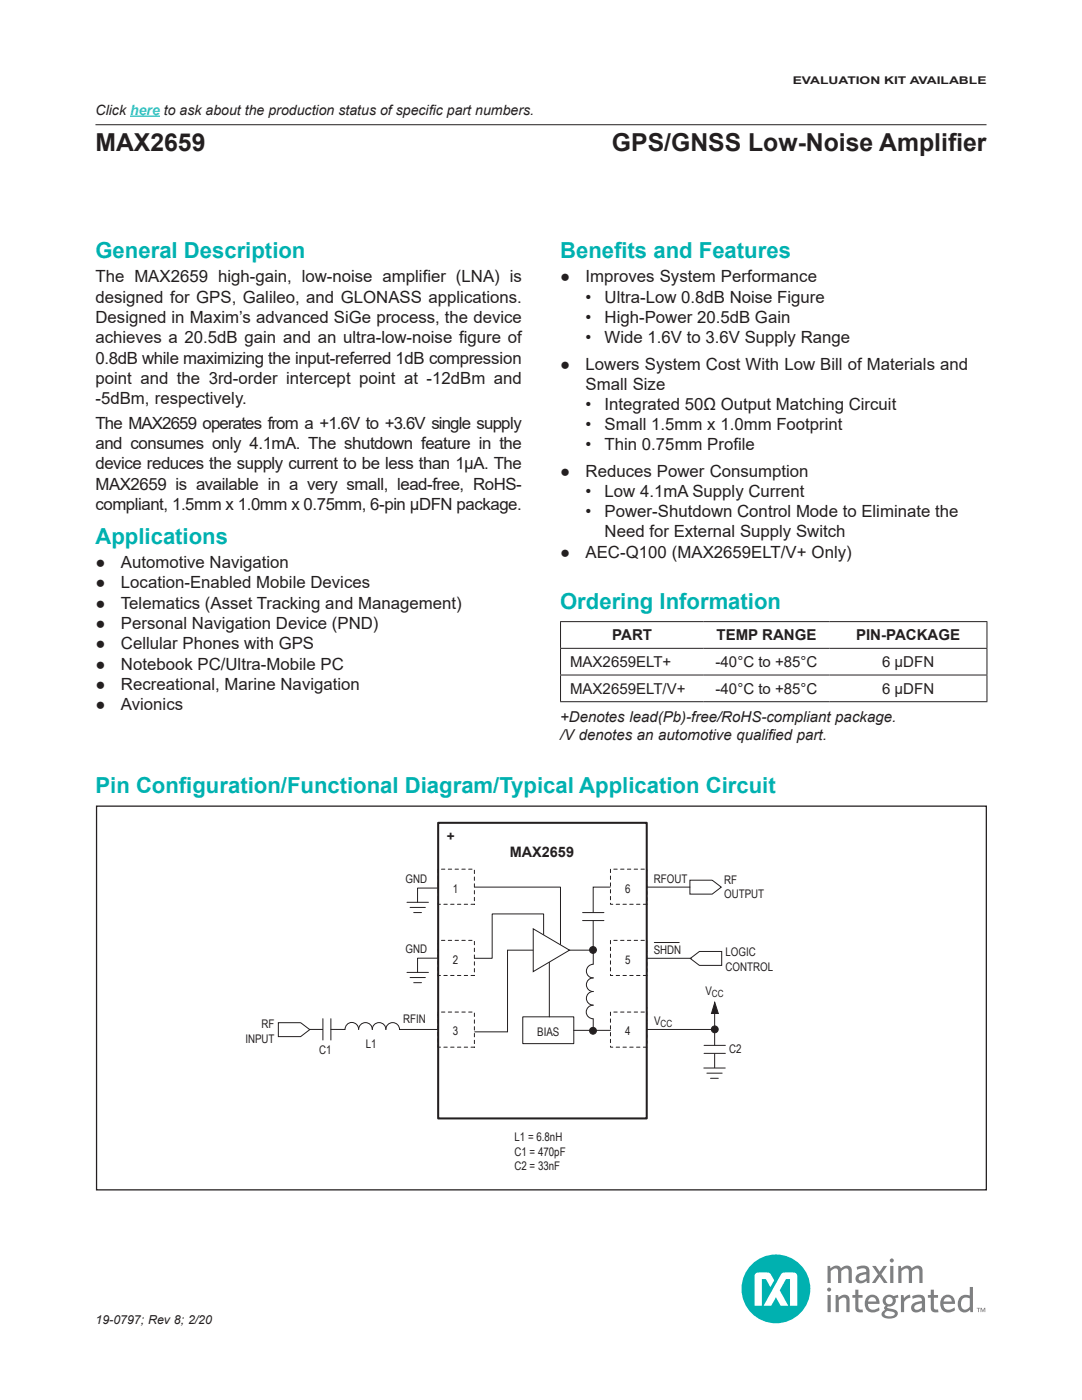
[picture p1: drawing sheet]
<svg xmlns="http://www.w3.org/2000/svg" width="216mm" height="279mm" viewBox="0 0 216 279" stroke-linecap="round" stroke-linejoin="round" font-family="sans-serif">
<defs><g id="words">
<g font-size="4.9" fill="#231f20">
<text x="19" y="30.2">MAX2659</text>
<text x="122.1" y="30.2">GPS/GNSS Low-Noise Amplif</text>
<text x="189.2" y="30.2">ier</text>
</g>
<g font-size="4.4" fill="#00b1b0">
<text x="19" y="51.5">General Description</text>
<text x="111.8" y="51.5">Benef</text>
<text x="122.5" y="51.5">its and Features</text>
<text x="19" y="108.6">Applications</text>
<text x="111.8" y="121.5">Ordering Information</text>
<text x="19" y="158.3">Pin Conf</text>
<text x="35.7" y="158.3">iguration/Functional Diagram/Typical Application Circuit</text>
</g>
<g font-size="3.4" fill="#231f20">
<text x="19" y="56.4">The MAX2659 high-gain, low-noise amplifier (LNA) is</text>
<text x="111.8" y="56.4">●</text>
<text x="116.8" y="56.4">Improves System Performance</text>
<text x="19" y="60.4">designed for GPS, Galileo, and GLONASS applications.</text>
<text x="19" y="64.5">Designed in Maxim’s advanced SiGe process, the device</text>
<text x="116.8" y="60.4">•</text>
<text x="116.8" y="64.4">•</text>
<text x="120.6" y="60.4">Ultra-Low 0.8dB Noise Figure</text>
<text x="120.6" y="64.4">High-Power 20.5dB Gain</text>
<text x="19" y="68.5">achieves a 20.5dB gain and an ultra-low-noise figure of</text>
<text x="116.8" y="68.4">•</text>
<text x="120.6" y="68.4">Wide 1.6V to 3.6V Supply Range</text>
<text x="19" y="72.6">0.8dB while maximizing the input-referred 1dB compression</text>
<text x="19" y="76.6">point and the 3rd-order intercept point at -12dBm and</text>
<text x="111.8" y="73.8">●</text>
<text x="116.8" y="73.8">Lowers System Cost With Low Bill of Materials and</text>
<text x="116.8" y="77.8">Small Size</text>
<text x="19" y="80.7">-5dBm, respectively.</text>
<text x="116.8" y="81.8">•</text>
<text x="120.6" y="81.8">Integrated 50Ω Output Matching Circuit</text>
<text x="19" y="85.5">The MAX2659 operates from a +1.6V to +3.6V single supply</text>
<text x="19" y="89.6">and consumes only 4.1mA. The shutdown feature in the</text>
<text x="116.8" y="85.9">•</text>
<text x="116.8" y="89.9">•</text>
<text x="120.6" y="85.9">Small 1.5mm x 1.0mm Footprint</text>
<text x="120.6" y="89.9">Thin 0.75mm Prof</text>
<text x="146.4" y="89.9">ile</text>
<text x="19" y="93.6">device reduces the supply current to be less than 1μA. The</text>
<text x="111.8" y="95.2">●</text>
<text x="116.8" y="95.2">Reduces Power Consumption</text>
<text x="19" y="97.7">MAX2659 is available in a very small, lead-free, RoHS-</text>
<text x="19" y="101.7">compliant, 1.5mm x 1.0mm x 0.75mm, 6-pin μDFN package.</text>
<text x="116.8" y="99.2">•</text>
<text x="120.6" y="99.2">Low 4.1mA Supply Current</text>
<text x="116.8" y="103.2">•</text>
<text x="120.6" y="103.2">Power-Shutdown Control Mode to Eliminate the</text>
<text x="120.6" y="107.3">Need for External Supply Switch</text>
<text x="19" y="113.4">●</text>
<text x="24.1" y="113.4">Automotive Navigation</text>
<text x="111.8" y="111.3">●</text>
<text x="116.8" y="111.3">AEC-Q100 (MAX2659ELT/V+ Only)</text>
<text x="19" y="117.4">●</text>
<text x="24.1" y="117.4">Location-Enabled Mobile Devices</text>
<text x="19" y="121.5">●</text>
<text x="19" y="125.6">●</text>
<text x="24.1" y="121.5">Telematics (Asset Tracking and Management)</text>
<text x="24.1" y="125.6">Personal Navigation Device (PND)</text>
<text x="19" y="129.6">●</text>
<text x="24.1" y="129.6">Cellular Phones with GPS</text>
<text x="19" y="133.7">●</text>
<text x="19" y="137.7">●</text>
<text x="24.1" y="133.7">Notebook PC/Ultra-Mobile PC</text>
<text x="24.1" y="137.7">Recreational, Marine Navigation</text>
<text x="19" y="141.8">●</text>
<text x="24.1" y="141.8">Avionics</text>
</g>
<g font-size="3" fill="#231f20">
<text x="122.2" y="127.8">PART</text>
<text x="143" y="127.8">TEMP RANGE</text>
<text x="170.8" y="127.8">PIN-PACKAGE</text>
<text x="113.8" y="133.1">MAX2659ELT+</text>
<text x="142.8" y="133.1">-40°C to +85°C</text>
<text x="176" y="133.1">6 μDFN</text>
<text x="113.8" y="138.5">MAX2659ELT/V+</text>
<text x="142.8" y="138.5">-40°C to +85°C</text>
<text x="176" y="138.5">6 μDFN</text>
<text x="111.8" y="144.2">+Denotes lead(Pb)-free/RoHS-compliant package.</text>
<text x="111.8" y="147.8">/V denotes an automotive qualified part.</text>
</g>
<text font-size="2.9" fill="#231f20" x="101.7" y="171">MAX2659</text>
<g font-size="2.8" fill="#231f20">
<text x="19" y="22.9">Click here to ask about the production status of specif</text>
<text x="85.6" y="22.9">ic part numbers.</text>
</g>
<text font-size="2.7" fill="#231f20" x="89.2" y="167.7">+</text>
<text font-size="2.5" fill="#231f20" x="19" y="264.2">19-0797; Rev 8; 2/20</text>
<g font-size="2.4" fill="#231f20">
<text x="80.9" y="176.3">GND</text>
<text x="90.4" y="178.3">1</text>
<text x="124.7" y="178.3">6</text>
<text x="130.5" y="176.1">RFOUT</text>
<text x="144.5" y="176.4">RF</text>
<text x="144.5" y="179.2">OUTPUT</text>
<text x="80.9" y="190.3">GND</text>
<text x="130.4" y="190.4">SHDN</text>
<text x="144.8" y="190.9">LOGIC</text>
<text x="90.4" y="192.5">2</text>
<text x="124.7" y="192.5">5</text>
<text x="144.8" y="193.7">CONTROL</text>
<text x="140.8" y="198.5">V</text>
<text x="49" y="208.1">INPUT</text>
<text x="52.2" y="205.2">RF</text>
<text x="73" y="209.1">L1</text>
<text x="80.5" y="204.2">RFIN</text>
<text x="90.4" y="206.6">3</text>
<text x="107.2" y="206.7">BIAS</text>
<text x="124.7" y="206.6">4</text>
<text x="130.5" y="204.6">V</text>
<text x="63.7" y="210.3">C1</text>
<text x="145.5" y="210.2">C2</text>
<text x="102.7" y="227.8">L1 = 6.8nH</text>
<text x="102.7" y="230.6">C1 = 470pF</text>
<text x="102.7" y="233.5">C2 = 33nF</text>
</g>
<text font-size="2.1" fill="#231f20" x="158.2" y="16.8">EVALUATION KIT AVAILABLE</text>
<g font-size="2" fill="#231f20">
<text x="142.1" y="198.9">CC</text>
<text x="131.8" y="205">CC</text>
</g>
</g></defs>
<path d="M111.8 124.1h85.2M111.8 129.4h85.2M111.8 134.7h85.2M111.8 124.1v5.2M111.8 129.5v5.1M111.8 134.8v5.2M196.9 124.1v5.2M196.9 129.5v5.1M196.9 134.8v5.2M111.8 140h85.2" fill="none" stroke="#231f20" stroke-width=".2"/>
<circle cx="154.8" cy="257.2" r="6.9" fill="#00b1b0"/>
<path d="M156 254.1l-3.6 6.5h1.5l.9-1.7 1 1.7h1.5l-1.7-3.1 1.2-2.2h.8v5.3h1.5v-5.9a.7 .7 0 0 0-.7-.7h-1.9zM150.8 254.2l-.2 .5v5.9h1.4v-5.3h.8l.9 1.6 .8-1.4-.7-1.2-.4-.3h-2.1z" fill="#fff"/>
<g fill="#7e8082">
<path d="M166.7 258.5h.5l.1 .4 .3-.2a1.12 1.12 0 0 1 1.2-.3 1.12 1.12 0 0 1 .7 1v2.5h-.6v-2.4a.59 .59 0 0 0-.4-.5 .59 .59 0 0 0-.6 .1l-.5 .4v2.4h-.7z"/>
<path d="M170.7 257.4h.6v1.1h.8v.5h-.8v2.1l.2 .2h.6l.1 .6h-.3a.95 .95 0 0 1-1.2-.9v-2h-.6v-.5h.6z"/>
<path d="M185.7 257.4h.6v1.1h.9v.5h-.9l.1 2.1 .1 .2h.7l.1 .6h-.4a.95 .95 0 0 1-1.2-.9v-2h-.6v-.5h.6z"/>
<path d="M179.8 258.5h.5l.1 .6a1.51 1.51 0 0 1 1.2-.7l.1 .6a1.56 1.56 0 0 0-1.3 .8v2.1h-.6z"/>
<path d="M165.1 252.6h.5l.1 .5a1.24 1.24 0 0 1 2.1 0l.2-.2a1.1 1.1 0 0 1 1.2-.3 1.1 1.1 0 0 1 .8 1v2.5h-.7v-2.7a.89 .89 0 0 0-1.4 .3v2.4h-.7v-2.7a.89 .89 0 0 0-1.4 .3v2.4h-.7z"/>
<path d="M179.2 252.6h.6v.5a1.24 1.24 0 0 1 2.1 0l.3-.2a1.1 1.1 0 0 1 1.1-.3 1.1 1.1 0 0 1 .8 1v2.5h-.7v-2.7a.89 .89 0 0 0-1.4 .3v2.4h-.7v-2.7a.89 .89 0 0 0-1.4 .3v2.4h-.7z"/>
<path d="M174 252.6h.7l.8 1.2 .8-1.2h.7l-1.1 1.7 1.2 1.8h-.7l-.9-1.3-.8 1.3h-.7l1.2-1.8z"/>
<path d="M165 257.4a.4 .4 0 0 1 .8 0 .4 .4 0 0 1-.8 0zM165.1 258.5h.7v3.4h-.7z"/>
<path d="M173 258.9a1.48 1.48 0 0 1 1.8-.3 1.48 1.48 0 0 1 .7 1.6h-2.3a1.13 1.13 0 0 0 .6 1.1 1.13 1.13 0 0 0 1.3-.2l.3-.2 .1 .6a1.76 1.76 0 0 1-2.2 .2 1.76 1.76 0 0 1-.7-2.1zM173.5 259.1l-.3 .6h1.7a.8 .8 0 0 0-.5-.7 .8 .8 0 0 0-.9 .1z"/>
<path d="M176.4 258.8a1.46 1.46 0 0 1 1.9-.1l.9-.3 .1 .6h-.7a1.2 1.2 0 0 1-.2 1.3 1.2 1.2 0 0 1-1.2 .4l-.1 .3 .9 .2a.98 .98 0 0 1 1.1 1.3 2.26 2.26 0 0 1-3.1 .1 .88 .88 0 0 1 .6-1.2l-.2-.4 .4-.4a1.14 1.14 0 0 1-.4-1.8zM176.8 261.8l-.3 .4a1.31 1.31 0 0 0 2.1 0 1.55 1.55 0 0 0-1.8-.4zM176.7 259.6a.75 .75 0 0 0 1.5 0 .75 .75 0 0 0-1.5 0z"/>
<path d="M182 258.7l1-.3a1.14 1.14 0 0 1 1.6 1.1v2.4h-.5l-.1-.5-.2 .2a1.09 1.09 0 0 1-1.5 .2 1.09 1.09 0 0 1-.3-1.5 3 3 0 0 1 1.9-.7 .65 .65 0 0 0-.2-.6 .65 .65 0 0 0-.7-.1l-.9 .3zM182.6 260.5a.51 .51 0 0 0-.1 .7 .51 .51 0 0 0 .7 .2l.7-.5v-.8z"/>
<path d="M188 258.9a1.48 1.48 0 0 1 1.8-.3 1.48 1.48 0 0 1 .8 1.6h-2.4a1.13 1.13 0 0 0 .7 1.1 1.13 1.13 0 0 0 1.3-.2l.3-.2 .1 .6a1.76 1.76 0 0 1-2.2 .2 1.76 1.76 0 0 1-.7-2.1zM188.6 259.1l-.3 .6h1.6a.8 .8 0 0 0-.4-.7 .8 .8 0 0 0-.9 .1z"/>
<path d="M193.5 256.8h.6v5.1h-.5v-.5a1.38 1.38 0 0 1-1.7 .4 1.38 1.38 0 0 1-.8-1.5 1.65 1.65 0 0 1 2.4-1.7zM192.1 259.2a1.58 1.58 0 0 0 .1 2.1 1.03 1.03 0 0 0 1.3-.5v-1.7l-.8-.2z"/>
<path d="M170.9 252.9l1-.3a1.14 1.14 0 0 1 1.6 1.1v2.4h-.5l-.1-.5-.2 .2a1.09 1.09 0 0 1-1.5 .2 1.09 1.09 0 0 1-.3-1.5 3 3 0 0 1 2-.7 .65 .65 0 0 0-.3-.6 .65 .65 0 0 0-.7-.1l-.9 .3zM171.5 254.7a.51 .51 0 0 0-.1 .7 .51 .51 0 0 0 .7 .2l.8-.5v-.8z"/>
<path d="M177.5 251.6a.45 .45 0 0 1 .9 0 .45 .45 0 0 1-.9 0zM177.6 252.6h.7v3.5h-.7z"/>
<path d="M194.9 261h.7v.1h-.3v.8h-.1v-.8h-.3zM195.7 261h.2l.2 .6 .3-.6h.2v.9h-.1v-.7l-.3 .7-.4-.7v.7h-.1z"/>
</g>
<g fill="none" stroke="#231f20" stroke-width=".2">
<path d="M19.1 24.9h177.7M87.4 177.2h-4.1v2.9M94.7 177h17.1v11.6M129 177h8.7M129 173.5v.3M129 174.4v.6M129 175.6v.6M129 176.8v.6M129 177.9v.7M129 179.2v.5M81.2 180.1h4.3M81.2 194.1h4.3"/>
<path d="M81.8 181.1h3.1M81.8 195.1h3.1M82.6 182.1h1.5M82.6 196.1h1.5M87.4 191.2h-4.1v2.9M87.4 188.3v.6M87.4 189.5v.6M87.4 190.7v.6M87.4 191.9v.6M87.4 193v.7M87.4 194.2v.6M108.5 186.6v-4.2h-10.3v8.8h-3.5"/>
<path d="M109.6 192v10.9M118.3 189.6h-17v16.3h-6.6M118.4 197.9a1.37 1.37 0 0 0-1.4 1.3 1.37 1.37 0 0 0 1.4 1.4M118.4 195.2a1.37 1.37 0 0 0-1.4 1.3 1.37 1.37 0 0 0 1.4 1.4M118.4 189.7v2.7a1.37 1.37 0 0 0-1.4 1.4 1.37 1.37 0 0 0 1.4 1.4M129 191.2h8.9M129 180.3v.3M129 187.7v.3M129 188.6v.6M129 189.8v.5M129 191v.6M129 192.1v.7"/>
<path d="M129 193.3v.6M129 194.5v.3M130.6 188.1h4.9M71.6 205.4a1.36 1.36 0 0 0-1.4-1.3 1.36 1.36 0 0 0-1.4 1.3h-2.8M71.6 205.5a1.37 1.37 0 0 1 1.3-1.4 1.37 1.37 0 0 1 1.4 1.4 1.36 1.36 0 0 1 1.4-1.4 1.36 1.36 0 0 1 1.3 1.4M87.4 204.8v.7h-7.7a1.37 1.37 0 0 0-1.3-1.4 1.37 1.37 0 0 0-1.4 1.4M87.4 202.5v.6M87.4 203.7v.6M87.4 206v.6M87.4 207.2v.6M87.4 208.4v.6M104.3 202.9h10.2v5.4h-10.2z"/>
<path d="M114.5 205.6h7.3M118.3 200.6a1.36 1.36 0 0 0-1.3 1.4 1.36 1.36 0 0 0 1.4 1.3v2.7M129 205.5h13.3M129 201v.3M129 201.9v.6M129 203v.7M129 204.2v.6M129 205.4v.6M129 206.6v.6M129 207.8v.3M140.4 213.1h4.3M141.1 214.2h3"/>
<path d="M141.8 215.2h1.5"/>
</g>
<path d="M87.4 164.2h41.6v59h-41.6z" fill="none" stroke="#231f20" stroke-width=".41"/>
<path d="M106.4 185.4l7.2 4.2-7.2 4.3z" fill="#fff"/>
<path d="M121.8 177h-3.4v5.1M106.4 185.4l7.2 4.2-7.2 4.3zM116.2 182.1h4.3M116.2 183.7h4.3M118.4 183.7v5.9M61.7 205.4h2.8M64.4 203.3v4.3M66 203.3v4.3M140.5 208.6h4.2M140.5 210.2h4.2M142.6 201.6v7.1M142.6 210.2v2.9" fill="none" stroke="#231f20" stroke-width=".2"/>
<path d="M142.6 200.1l.7 2.2h-1.3z" fill="#231f20"/>
<path d="M142.6 200.1l.7 2.2h-1.3z" fill="none" stroke="#231f20" stroke-width=".2"/>
<circle cx="142.6" cy="205.4" r=".68" fill="#231f20"/>
<circle cx="142.6" cy="205.4" r=".68" fill="none" stroke="#231f20" stroke-width=".2"/>
<circle cx="118.3" cy="189.6" r=".68" fill="#231f20"/>
<circle cx="118.3" cy="189.6" r=".68" fill="none" stroke="#231f20" stroke-width=".2"/>
<circle cx="118.3" cy="205.7" r=".68" fill="#231f20"/>
<g fill="none" stroke="#231f20" stroke-width=".2">
<path d="M137.7 175.7h4.4l1.8 1.3-1.8 1.4h-4.4zM137.7 191.3l1.9-1.4h4.4v2.8h-4.4zM55.5 204.1h4.5l1.8 1.4-1.8 1.4h-4.5z"/>
<circle cx="118.3" cy="205.7" r=".68"/>
</g>
<path d="M87.4 173.5h7.3v7h-7.3zM121.8 173.5h7.2v7h-7.2zM87.4 187.7h7.3v7h-7.3zM121.8 187.7h7.2v7h-7.2zM87.4 202h7.3v7h-7.3zM121.8 202h7.2v7h-7.2z" fill="none" stroke="#231f20" stroke-width=".2" stroke-dasharray=".7"/>
<path d="M19.3 160.9h177.5v76.6h-177.5z" fill="none" stroke="#231f20" stroke-width=".25"/>
<path d="M25.9 23.2h6" fill="none" stroke="#3cc" stroke-width=".3"/>
<use href="#words"/>
</svg>
